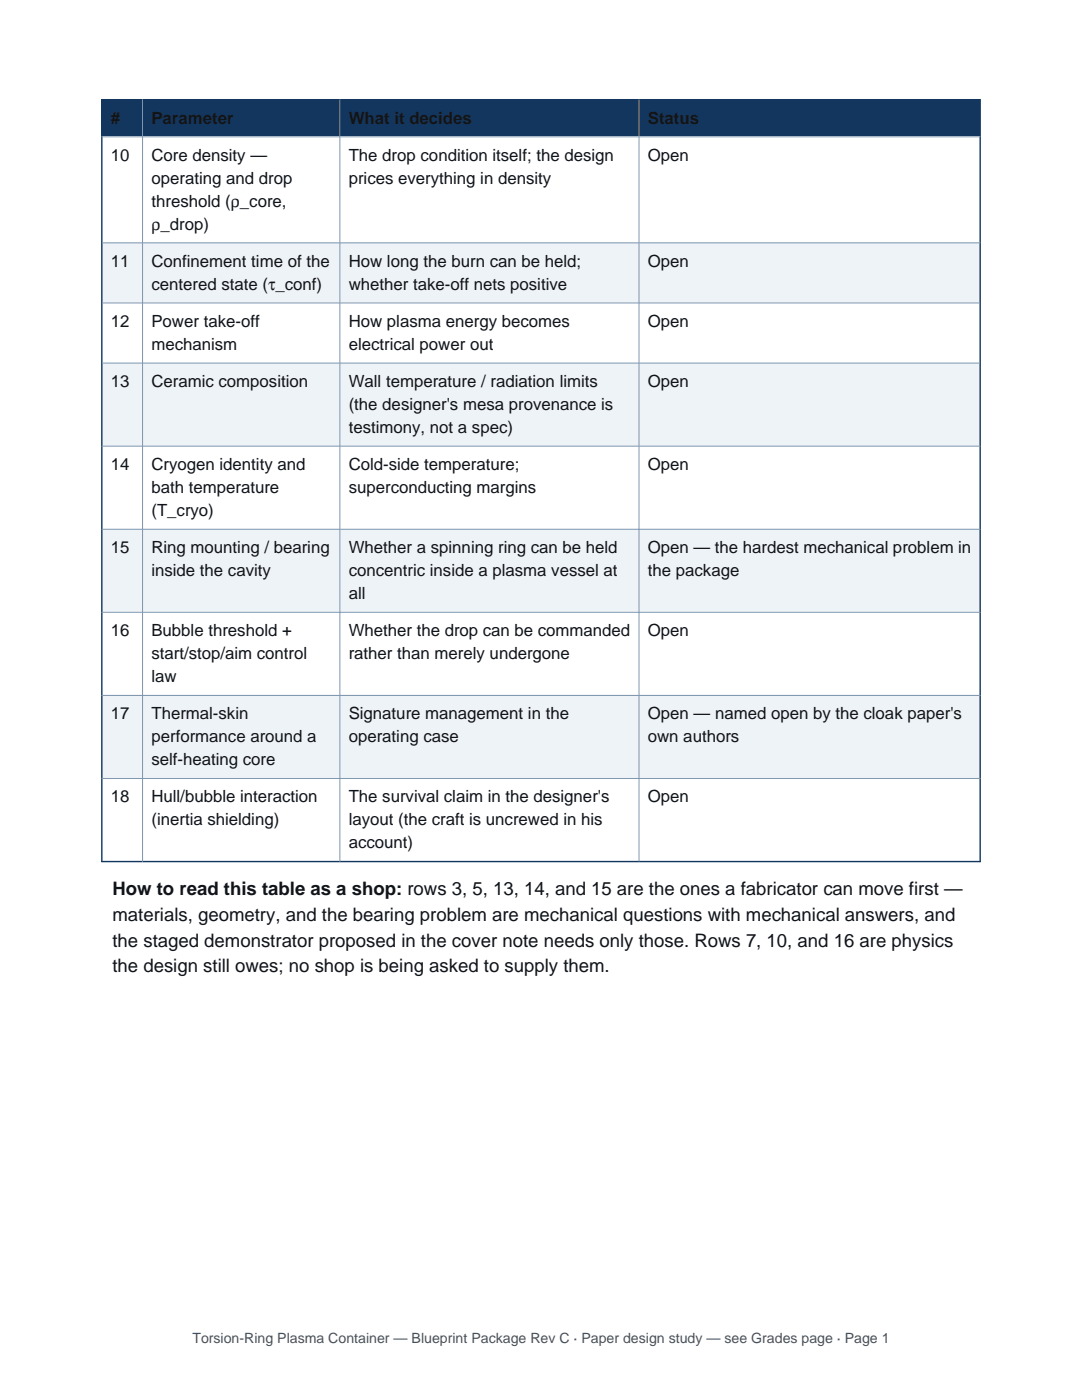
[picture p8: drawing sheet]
<svg xmlns="http://www.w3.org/2000/svg" width="216mm" height="279mm" viewBox="0 0 216 279" stroke-linecap="round" stroke-linejoin="round" font-family="sans-serif">
<defs><g id="words">
<g font-size="3.7" fill="#111418">
<text x="22.4" y="178.7">How to read this table as a shop: rows 3, 5, 13, 14, and 15 are the ones a fabricator can move first —</text>
<text x="22.4" y="183.8">materials, geometry, and the bearing problem are mechanical questions with mechanical answers, and</text>
<text x="22.4" y="188.9">the staged demonstrator proposed in the cover note needs only those. Rows 7, 10, and 16 are physics</text>
<text x="22.4" y="194">the design still owes; no shop is being asked to supply them.</text>
</g>
<g font-size="3.4" fill="#111418">
<text x="22.1" y="24.7">#</text>
<text x="30.2" y="24.7">Parameter</text>
<text x="69.6" y="24.7">What it decides</text>
<text x="129.3" y="24.7">Status</text>
<text x="22.1" y="32.1">10</text>
<text x="30.2" y="32.1">Core density —</text>
<text x="69.6" y="32.1">The drop condition itself; the design</text>
<text x="129.3" y="32.1">Open</text>
<text x="30.2" y="36.7">operating and drop</text>
<text x="30.2" y="41.2">threshold (ρ_core,</text>
<text x="69.6" y="36.7">prices everything in density</text>
<text x="30.2" y="45.8">ρ_drop)</text>
<text x="22.1" y="53.2">11</text>
<text x="30.2" y="53.2">Confinement time of the</text>
<text x="69.6" y="53.2">How long the burn can be held;</text>
<text x="129.3" y="53.2">Open</text>
<text x="30.2" y="57.8">centered state (τ_conf)</text>
<text x="69.6" y="57.8">whether take-off nets positive</text>
<text x="22.1" y="65.2">12</text>
<text x="30.2" y="65.2">Power take-off</text>
<text x="69.6" y="65.2">How plasma energy becomes</text>
<text x="129.3" y="65.2">Open</text>
<text x="30.2" y="69.8">mechanism</text>
<text x="69.6" y="69.8">electrical power out</text>
<text x="22.1" y="77.2">13</text>
<text x="30.2" y="77.2">Ceramic composition</text>
<text x="69.6" y="77.2">Wall temperature / radiation limits</text>
<text x="129.3" y="77.2">Open</text>
<text x="69.6" y="81.8">(the designer's mesa provenance is</text>
<text x="69.6" y="86.4">testimony, not a spec)</text>
<text x="22.1" y="93.8">14</text>
<text x="30.2" y="93.8">Cryogen identity and</text>
<text x="69.6" y="93.8">Cold-side temperature;</text>
<text x="129.3" y="93.8">Open</text>
<text x="30.2" y="98.4">bath temperature</text>
<text x="69.6" y="98.4">superconducting margins</text>
<text x="30.2" y="103">(T_cryo)</text>
<text x="22.1" y="110.4">15</text>
<text x="30.2" y="110.4">Ring mounting / bearing</text>
<text x="69.6" y="110.4">Whether a spinning ring can be held</text>
<text x="129.3" y="110.4">Open — the hardest mechanical problem in</text>
<text x="30.2" y="115">inside the cavity</text>
<text x="69.6" y="115">concentric inside a plasma vessel at</text>
<text x="69.6" y="119.6">all</text>
<text x="129.3" y="115">the package</text>
<text x="22.1" y="127">16</text>
<text x="30.2" y="127">Bubble threshold +</text>
<text x="30.2" y="131.6">start/stop/aim control</text>
<text x="69.6" y="127">Whether the drop can be commanded</text>
<text x="69.6" y="131.6">rather than merely undergone</text>
<text x="129.3" y="127">Open</text>
<text x="30.2" y="136.1">law</text>
<text x="22.1" y="143.5">17</text>
<text x="30.2" y="143.5">Thermal-skin</text>
<text x="69.6" y="143.5">Signature management in the</text>
<text x="129.3" y="143.5">Open — named open by the cloak paper's</text>
<text x="30.2" y="148.1">performance around a</text>
<text x="69.6" y="148.1">operating case</text>
<text x="129.3" y="148.1">own authors</text>
<text x="30.2" y="152.7">self-heating core</text>
<text x="22.1" y="160.1">18</text>
<text x="30.2" y="160.1">Hull/bubble interaction</text>
<text x="69.6" y="160.1">The survival claim in the designer's</text>
<text x="129.3" y="160.1">Open</text>
<text x="30.2" y="164.7">(inertia shielding)</text>
<text x="69.6" y="164.7">layout (the craft is uncrewed in his</text>
<text x="69.6" y="169.3">account)</text>
</g>
<text font-size="2.8" fill="#44515e" x="38.4" y="268">Torsion-Ring Plasma Container — Blueprint Package Rev C · Paper design study — see Grades page · Page 1</text>
</g></defs>
<path d="M20.3 19.9h175.3v7.4h-175.3z" fill-rule="evenodd" fill="#12365e"/>
<path d="M20.3 27.3h175.3v21.2h-175.3z" fill-rule="evenodd" fill="#fff"/>
<path d="M20.3 48.5h175.3v12h-175.3z" fill-rule="evenodd" fill="#eef3f8"/>
<path d="M20.3 60.5h175.3v12h-175.3z" fill-rule="evenodd" fill="#fff"/>
<path d="M20.3 72.5h175.3v16.5h-175.3z" fill-rule="evenodd" fill="#eef3f8"/>
<path d="M20.3 89h175.3v16.6h-175.3z" fill-rule="evenodd" fill="#fff"/>
<path d="M20.3 105.6h175.3v16.6h-175.3z" fill-rule="evenodd" fill="#eef3f8"/>
<path d="M20.3 122.2h175.3v16.6h-175.3z" fill-rule="evenodd" fill="#fff"/>
<path d="M20.3 138.8h175.3v16.6h-175.3z" fill-rule="evenodd" fill="#eef3f8"/>
<path d="M20.3 155.4h175.3v16.5h-175.3z" fill-rule="evenodd" fill="#fff"/>
<path d="M20.3 19.9h175.3v152h-175.3z" fill="none" stroke="#12365e" stroke-width=".28"/>
<path d="M28.4 19.9v152M67.8 19.9v152M127.5 19.9v152M20.3 27.3h175.3M20.3 48.5h175.3M20.3 60.5h175.3M20.3 72.5h175.3M20.3 89h175.3M20.3 105.6h175.3M20.3 122.2h175.3M20.3 138.8h175.3M20.3 155.4h175.3" fill="none" stroke="#7d97b0" stroke-width=".2"/>
<use href="#words"/>
</svg>
